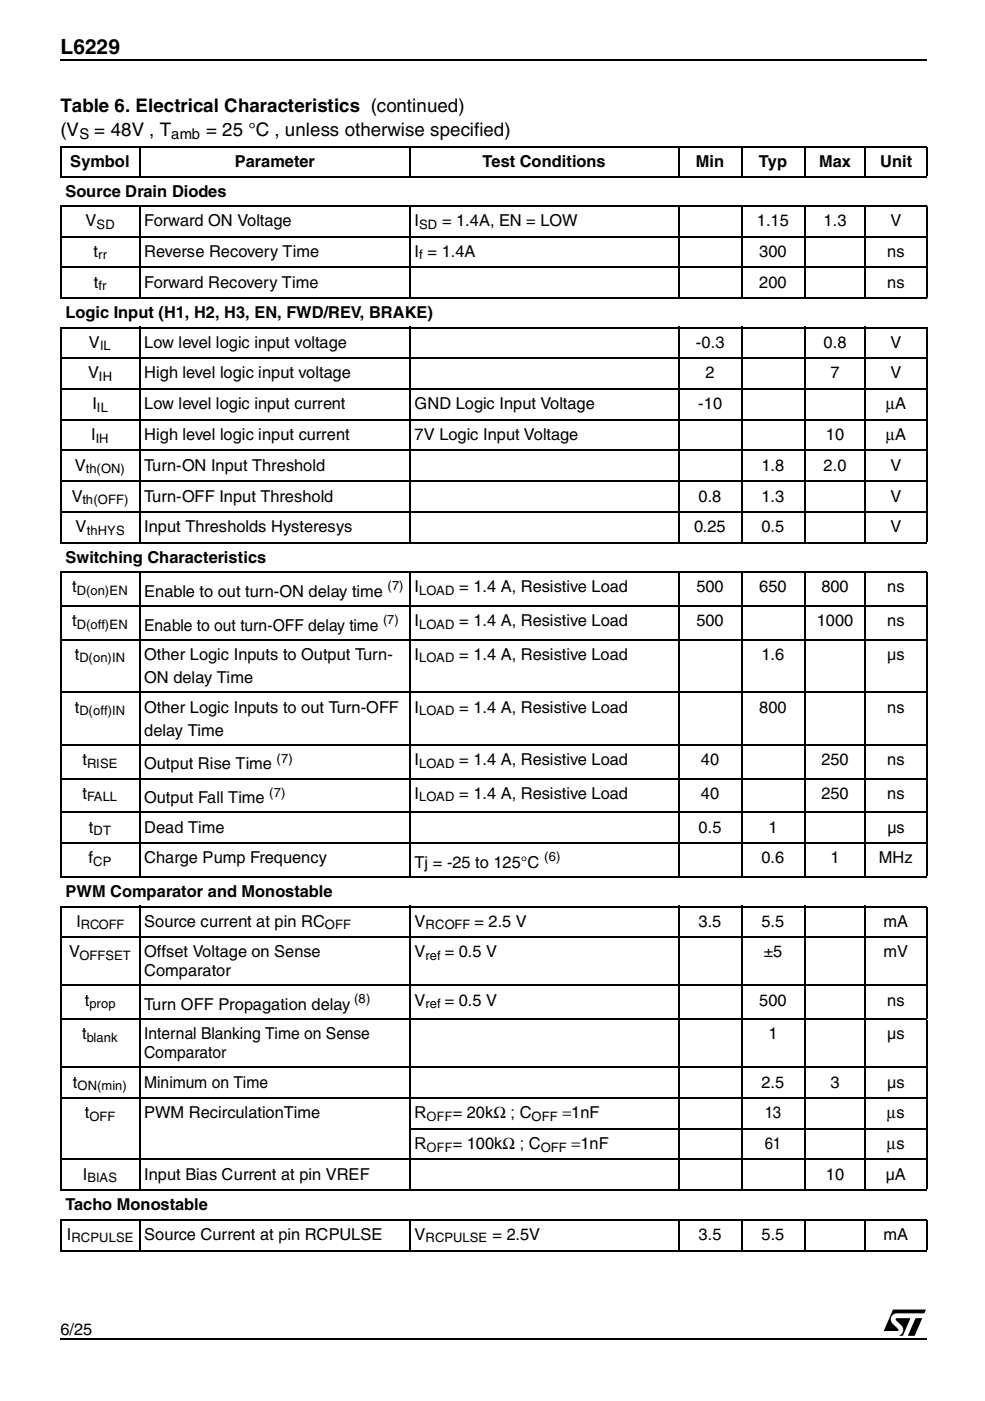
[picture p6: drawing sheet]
<svg xmlns="http://www.w3.org/2000/svg" width="185mm" height="263mm" viewBox="0 0 185 263" stroke-linecap="round" stroke-linejoin="round" font-family="sans-serif">
<defs><g id="words">
<text font-size="3.9" x="11.3" y="10.1">L6229</text>
<g font-size="3.5">
<text x="11.3" y="21.1">Table 6. Electrical Characteristics (continued)</text>
<text x="11.3" y="25.5">(V</text>
<text x="17.7" y="25.5">= 48V , T</text>
<text x="38.7" y="25.5">= 25 °C , unless otherwise specified)</text>
</g>
<g font-size="3.1">
<text x="13.2" y="31.4">Symbol</text>
<text x="44.1" y="31.4">Parameter</text>
<text x="90.5" y="31.4">Test Conditions</text>
<text x="130.6" y="31.4">Min</text>
<text x="142.4" y="31.4">Typ</text>
<text x="153.7" y="31.4">Max</text>
<text x="165.2" y="31.4">Unit</text>
<text x="12.3" y="36.9">Source Drain Diodes</text>
<text x="16.1" y="42.4">V</text>
<text x="27.1" y="42.4">Forward ON Voltage</text>
<text x="77.8" y="42.4">I</text>
<text x="83" y="42.4">= 1.4A, EN = LOW</text>
<text x="142.1" y="42.4">1.15</text>
<text x="154.6" y="42.4">1.3</text>
<text x="167.1" y="42.4">V</text>
<text x="17.6" y="48.2">t</text>
<text x="17.6" y="54">t</text>
<text x="27.1" y="48.2">Reverse Recovery Time</text>
<text x="27.1" y="54">Forward Recovery Time</text>
<text x="77.8" y="48.2">I = 1.4A</text>
<text x="142.5" y="54">200</text>
<text x="142.5" y="48.2">300</text>
<text x="166.5" y="48.2">ns</text>
<text x="166.5" y="54">ns</text>
<text x="12.3" y="59.7">Logic Input (H1, H2, H3, EN, FWD/REV, BRAKE)</text>
<text x="16.7" y="65.2">V</text>
<text x="27.1" y="65.2">Low level logic input voltage</text>
<text x="130.6" y="65.2">-0.3</text>
<text x="154.6" y="65.2">0.8</text>
<text x="167.1" y="65.2">V</text>
<text x="16.6" y="71">V</text>
<text x="27.1" y="71">High level logic input voltage</text>
<text x="132.4" y="71">2</text>
<text x="155.9" y="71">7</text>
<text x="167.1" y="71">V</text>
<text x="17.3" y="76.8">I</text>
<text x="27.1" y="76.8">Low level logic input current</text>
<text x="77.8" y="76.8">GND Logic Input Voltage</text>
<text x="131" y="76.8">-10</text>
<text x="166.2" y="76.8">µA</text>
<text x="17.1" y="82.5">I</text>
<text x="27.1" y="82.5">High level logic input current</text>
<text x="77.8" y="82.5">7V Logic Input Voltage</text>
<text x="155" y="82.5">10</text>
<text x="166.2" y="82.5">µA</text>
<text x="14.1" y="88.3">V</text>
<text x="27.1" y="88.3">Turn-ON Input Threshold</text>
<text x="142.9" y="88.3">1.8</text>
<text x="154.6" y="88.3">2.0</text>
<text x="167.1" y="88.3">V</text>
<text x="13.5" y="94.1">V</text>
<text x="27.1" y="94.1">Turn-OFF Input Threshold</text>
<text x="131.1" y="94.1">0.8</text>
<text x="142.9" y="94.1">1.3</text>
<text x="167.1" y="94.1">V</text>
<text x="14.2" y="99.8">V</text>
<text x="27.1" y="99.8">Input Thresholds Hysteresys</text>
<text x="130.2" y="99.8">0.25</text>
<text x="142.9" y="99.8">0.5</text>
<text x="167.1" y="99.8">V</text>
<text x="12.3" y="105.6">Switching Characteristics</text>
<text x="13.6" y="111.1">t</text>
<text x="27.1" y="111.9">Enable to out turn-ON delay time</text>
<text x="77.8" y="111.1">I</text>
<text x="86.2" y="111.1">= 1.4 A, Resistive Load</text>
<text x="130.7" y="111.1">500</text>
<text x="142.5" y="111.1">650</text>
<text x="154.1" y="111.1">800</text>
<text x="166.5" y="111.1">ns</text>
<text x="13.6" y="117.4">t</text>
<text x="27.1" y="118.3">Enable to out turn-OFF delay time</text>
<text x="77.8" y="117.4">I</text>
<text x="86.2" y="117.4">= 1.4 A, Resistive Load</text>
<text x="130.7" y="117.4">500</text>
<text x="153.3" y="117.4">1000</text>
<text x="166.5" y="117.4">ns</text>
<text x="14.1" y="123.8">t</text>
<text x="27.1" y="123.8">Other Logic Inputs to Output Turn-</text>
<text x="77.8" y="123.8">I</text>
<text x="86.2" y="123.8">= 1.4 A, Resistive Load</text>
<text x="142.9" y="123.8">1.6</text>
<text x="166.5" y="123.8">µs</text>
<text x="27.1" y="128.2">ON delay Time</text>
<text x="14.1" y="133.7">t</text>
<text x="27.1" y="133.7">Other Logic Inputs to out Turn-OFF</text>
<text x="77.8" y="133.7">I</text>
<text x="86.2" y="133.7">= 1.4 A, Resistive Load</text>
<text x="142.5" y="133.7">800</text>
<text x="166.5" y="133.7">ns</text>
<text x="15.5" y="143.6">t</text>
<text x="27.1" y="138">delay Time</text>
<text x="77.8" y="143.6">I</text>
<text x="86.2" y="143.6">= 1.4 A, Resistive Load</text>
<text x="131.5" y="143.6">40</text>
<text x="154.1" y="143.6">250</text>
<text x="166.5" y="143.6">ns</text>
<text x="15.5" y="149.9">t</text>
<text x="27.1" y="144.3">Output Rise Time</text>
<text x="77.8" y="149.9">I</text>
<text x="86.2" y="149.9">= 1.4 A, Resistive Load</text>
<text x="131.5" y="149.9">40</text>
<text x="154.1" y="149.9">250</text>
<text x="166.5" y="149.9">ns</text>
<text x="27.1" y="150.7">Output Fall Time</text>
<text x="16.6" y="161.9">f</text>
<text x="16.7" y="156.2">t</text>
<text x="27.1" y="156.2">Dead Time</text>
<text x="27.1" y="161.9">Charge Pump Frequency</text>
<text x="131.1" y="156.2">0.5</text>
<text x="142.9" y="161.9">0.6</text>
<text x="144.2" y="156.2">1</text>
<text x="155.9" y="161.9">1</text>
<text x="164.9" y="161.9">MHz</text>
<text x="166.5" y="156.2">µs</text>
<text x="77.8" y="162.8">Tj = -25 to 125°C</text>
<text x="12.3" y="168.3">PWM Comparator and Monostable</text>
<text x="14.3" y="173.8">I</text>
<text x="27.1" y="173.8">Source current at pin RC</text>
<text x="77.8" y="173.8">V</text>
<text x="89" y="173.8">= 2.5 V</text>
<text x="131.1" y="173.8">3.5</text>
<text x="142.9" y="173.8">5.5</text>
<text x="165.8" y="173.8">mA</text>
<text x="13" y="179.6">V</text>
<text x="27.1" y="179.6">Offset Voltage on Sense</text>
<text x="77.8" y="179.6">V</text>
<text x="83.5" y="179.6">= 0.5 V</text>
<text x="143.3" y="179.6">±5</text>
<text x="165.8" y="179.6">mV</text>
<text x="27.1" y="183.1">Comparator</text>
<text x="15.9" y="188.6">t</text>
<text x="27.1" y="189.4">Turn OFF Propagation delay</text>
<text x="77.8" y="188.6">V</text>
<text x="83.5" y="188.6">= 0.5 V</text>
<text x="142.5" y="188.6">500</text>
<text x="166.5" y="188.6">ns</text>
<text x="15.4" y="195">t</text>
<text x="27.1" y="195">Internal Blanking Time on Sense</text>
<text x="144.2" y="195">1</text>
<text x="166.5" y="195">µs</text>
<text x="27.1" y="198.5">Comparator</text>
<text x="13.7" y="204">t</text>
<text x="15.9" y="209.8">t</text>
<text x="27.1" y="204">Minimum on Time</text>
<text x="27.1" y="209.8">PWM RecirculationTime</text>
<text x="77.8" y="209.8">R</text>
<text x="85" y="209.8">= 20kΩ ; C</text>
<text x="105.6" y="209.8">=1nF</text>
<text x="142.9" y="204">2.5</text>
<text x="143.6" y="209.8">13</text>
<text x="155.9" y="204">3</text>
<text x="166.5" y="209.8">µs</text>
<text x="166.5" y="204">µs</text>
<text x="77.8" y="215.5">R</text>
<text x="85" y="215.5">= 100kΩ ; C</text>
<text x="107.3" y="215.5">=1nF</text>
<text x="143.6" y="215.5">61</text>
<text x="166.5" y="215.5">µs</text>
<text x="15.6" y="221.3">I</text>
<text x="27.1" y="221.3">Input Bias Current at pin VREF</text>
<text x="155" y="221.3">10</text>
<text x="166.2" y="221.3">µA</text>
<text x="12.3" y="227.1">Tacho Monostable</text>
<text x="12.5" y="232.6">I</text>
<text x="27.1" y="232.6">Source Current at pin RCPULSE</text>
<text x="77.8" y="232.6">V</text>
<text x="92.4" y="232.6">= 2.5V</text>
<text x="131.1" y="232.6">3.5</text>
<text x="142.9" y="232.6">5.5</text>
<text x="165.8" y="232.6">mA</text>
<text x="11.3" y="250.4">6/25</text>
</g>
<g font-size="2.8">
<text x="14.9" y="26">S</text>
<text x="32.2" y="26">amb</text>
</g>
<g font-size="2.4">
<text x="18.1" y="42.9">SD</text>
<text x="78.7" y="42.9">SD</text>
<text x="18.4" y="48.6">rr</text>
<text x="78.7" y="48.6">f</text>
<text x="18.5" y="54.4">fr</text>
<text x="18.8" y="65.7">IL</text>
<text x="18.6" y="71.4">IH</text>
<text x="18.2" y="77.2">IL</text>
<text x="18" y="83">IH</text>
<text x="16.1" y="88.7">th(ON)</text>
<text x="15.5" y="94.5">th(OFF)</text>
<text x="16.3" y="100.3">thHYS</text>
<text x="14.4" y="111.6">D(on)EN</text>
<text x="72.7" y="110.7">(7)</text>
<text x="78.7" y="111.6">LOAD</text>
<text x="14.4" y="117.9">D(off)EN</text>
<text x="71.9" y="117.1">(7)</text>
<text x="78.7" y="117.9">LOAD</text>
<text x="14.9" y="124.2">D(on)IN</text>
<text x="78.7" y="124.2">LOAD</text>
<text x="14.9" y="134.1">D(off)IN</text>
<text x="78.7" y="134.1">LOAD</text>
<text x="16.3" y="144">RISE</text>
<text x="51.9" y="143.1">(7)</text>
<text x="78.7" y="144">LOAD</text>
<text x="50.5" y="149.4">(7)</text>
<text x="16.3" y="150.4">FALL</text>
<text x="78.7" y="150.4">LOAD</text>
<text x="17.6" y="156.6">DT</text>
<text x="102.1" y="161.6">(6)</text>
<text x="17.5" y="162.4">CP</text>
<text x="15.2" y="174.2">RCOFF</text>
<text x="61" y="174.2">OFF</text>
<text x="79.9" y="174.2">RCOFF</text>
<text x="14.9" y="180">OFFSET</text>
<text x="79.9" y="180">ref</text>
<text x="16.8" y="189.1">prop</text>
<text x="66.5" y="188.2">(8)</text>
<text x="79.9" y="189.1">ref</text>
<text x="16.3" y="195.4">blank</text>
<text x="14.6" y="204.4">ON(min)</text>
<text x="16.8" y="210.2">OFF</text>
<text x="80" y="210.2">OFF</text>
<text x="99.8" y="210.2">OFF</text>
<text x="16.4" y="221.8">BIAS</text>
<text x="80" y="216">OFF</text>
<text x="101.5" y="216">OFF</text>
<text x="13.4" y="233.1">RCPULSE</text>
<text x="79.9" y="233.1">RCPULSE</text>
</g>
</g></defs>
<path d="M11.3 11.2v.2zM11.3 251.2v.2z" fill="#000"/>
<path d="M11.3 11.3h162.7M11.3 251.3h162.7" fill="none" stroke="#000" stroke-width=".21"/>
<path d="M165.7 245.7h8.2v5h-8.2z" fill="#fff"/>
<path d="M168.2 247.3h2.7l-1.5 3.3h-.6a1.17 1.17 0 0 0 .4-1.9l-1.1-1.1zM171.8 247.3h1.3l-1.4 3.3h-1.3zM167.6 245.7h6.2l-.3 .7h-5.2a1.12 1.12 0 0 0-1 .7 1.12 1.12 0 0 0 .3 1.2l1 1-.1 .3-2.6 .1z" fill="#000"/>
<g fill="none" stroke="#000" stroke-width=".21">
<path d="M11.3 27.6h162.7M11.3 33.1h162.7M11.3 38.6h162.7M11.4 27.6v5.3M11.4 38.7v17.1M26.3 27.4v5.8M26.3 38.4v17.6M77 27.4v5.8M77 38.4v17.6M127.4 27.4v5.8M127.4 38.4v17.6M139.2 27.4v5.8"/>
<path d="M139.2 38.4v17.6M151 27.4v5.8M151 38.4v17.6M162.4 27.4v5.8M162.4 38.4v17.6M173.9 27.6v5.3M173.9 38.7v17.1M11.3 44.4h162.7M11.3 50.1h162.7M11.3 55.9h162.7M11.3 61.5h162.7M11.3 67.2h162.7"/>
<path d="M11.3 73h162.7M11.3 78.8h162.7M11.4 61.5v40.2M26.3 61.3v40.6M77 61.3v40.6M127.4 61.3v40.6M139.2 61.3v40.6M151 61.3v40.6M162.4 61.3v40.6M173.9 61.5v40.2M11.3 84.5h162.7M11.3 90.3h162.7"/>
<path d="M11.3 96.1h162.7M11.3 101.8h162.7M11.3 107.3h162.7M11.3 113.7h162.7M11.4 107.4v57M26.3 107.2v57.4M77 107.2v57.4M127.4 107.2v57.4M139.2 107.2v57.4M151 107.2v57.4M162.4 107.2v57.4M173.9 107.4v57"/>
<path d="M11.3 120h162.7M11.3 129.9h162.7M11.3 139.7h162.7M11.3 146.1h162.7M11.3 152.4h162.7M11.3 158.2h162.7M11.3 164.6h162.7M11.3 170.1h162.7M11.3 175.8h162.7M11.4 170.1v21M26.3 169.9v53.5M77 169.9v53.5"/>
<path d="M127.4 169.9v53.5M139.2 169.9v53.5M151 169.9v53.5M162.4 169.9v53.5M173.9 170.1v21M11.3 184.9h162.7M11.3 191.2h162.7M11.4 191.3v14.6M173.9 191.3v14.6M11.3 200.2h162.7M11.3 206h162.7M11.3 217.5h162.7"/>
<path d="M11.4 206.1v17M76.8 211.8h97.2M173.9 206.1v17M11.3 223.3h162.7M11.3 228.8h162.7M11.3 234.6h162.7M11.4 228.9v5.5M26.3 228.7v5.9M77 228.7v5.9M127.4 228.7v5.9M139.2 228.7v5.9M151 228.7v5.9"/>
<path d="M162.4 228.7v5.9M173.9 228.9v5.5"/>
</g>
<use href="#words"/>
</svg>
